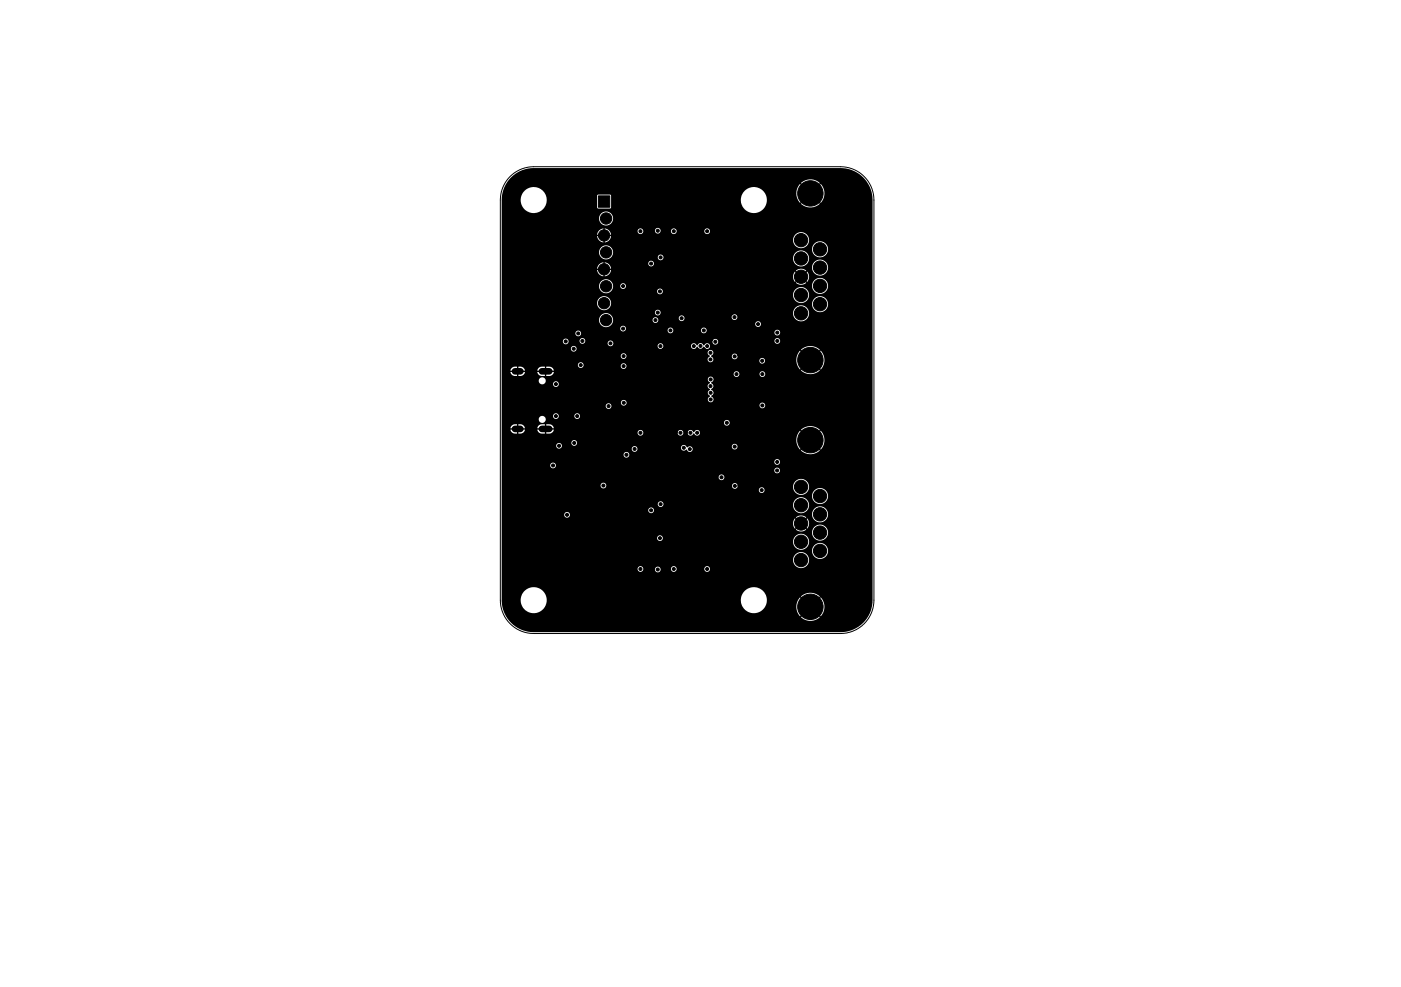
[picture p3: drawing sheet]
<svg xmlns="http://www.w3.org/2000/svg" width="210mm" height="148mm" viewBox="0 0 210 148" stroke-linecap="round" stroke-linejoin="round" font-family="sans-serif">
<g fill="#000" stroke="#000" stroke-width=".15">
<path d="M89.7 29.4h1.7v1.7h-1.7z"/>
<circle cx="76" cy="40" r=".22"/>
<circle cx="76" cy="30" r=".22"/>
<circle cx="80" cy="26" r=".22"/>
<circle cx="82" cy="35" r=".22"/>
<circle cx="90" cy="26" r=".22"/>
<circle cx="90.6" cy="35.3" r=".85"/>
<circle cx="90.9" cy="32.8" r=".85"/>
<circle cx="90.9" cy="37.8" r=".85"/>
<circle cx="92.7" cy="33.9" r=".22"/>
<circle cx="96" cy="34.7" r=".23"/>
<circle cx="97.6" cy="39.5" r=".23"/>
<circle cx="98.6" cy="34.6" r=".22"/>
<circle cx="99" cy="26" r=".23"/>
<circle cx="99" cy="38.6" r=".22"/>
<circle cx="101" cy="34.7" r=".23"/>
<circle cx="106" cy="34.7" r=".23"/>
<circle cx="109" cy="26" r=".23"/>
<circle cx="115" cy="34" r=".23"/>
<circle cx="117" cy="26" r=".23"/>
<circle cx="120.1" cy="38.8" r="1"/>
<circle cx="120.1" cy="36" r="1"/>
<circle cx="121.5" cy="29" r="1.9"/>
<circle cx="122.9" cy="37.4" r="1"/>
<circle cx="125" cy="26" r=".23"/>
<circle cx="130" cy="31" r=".23"/>
<circle cx="76" cy="60" r=".22"/>
<circle cx="76" cy="50" r=".22"/>
<circle cx="78.8" cy="49" r=".22"/>
<circle cx="79.2" cy="50" r=".22"/>
<circle cx="83.2" cy="56.4" r=".22"/>
<circle cx="83.3" cy="57.6" r=".22"/>
<circle cx="84.5" cy="54.8" r=".22"/>
<circle cx="84.8" cy="51.2" r=".23"/>
<circle cx="85.9" cy="42.1" r=".22"/>
<circle cx="86" cy="52.3" r=".22"/>
<circle cx="86.5" cy="58.5" r=".22"/>
<circle cx="86.7" cy="50" r=".22"/>
<circle cx="87.1" cy="54.7" r=".22"/>
<circle cx="87.3" cy="51.1" r=".22"/>
<circle cx="87.6" cy="59" r=".22"/>
<circle cx="88" cy="55.7" r=".23"/>
<circle cx="88" cy="54.4" r=".22"/>
<circle cx="88.4" cy="50" r=".22"/>
<circle cx="89.6" cy="60" r=".22"/>
<circle cx="90.6" cy="40.4" r=".85"/>
<circle cx="90.6" cy="45.5" r=".85"/>
<circle cx="90.9" cy="42.9" r=".85"/>
<circle cx="90.9" cy="48" r=".85"/>
<circle cx="91.5" cy="51.5" r=".22"/>
<circle cx="93.4" cy="42.9" r=".22"/>
<circle cx="93.4" cy="49.3" r=".22"/>
<circle cx="93.5" cy="54.9" r=".23"/>
<circle cx="93.5" cy="53.4" r=".23"/>
<circle cx="94.1" cy="52.3" r=".22"/>
<circle cx="95.7" cy="42.2" r=".22"/>
<circle cx="97.6" cy="42.9" r=".23"/>
<circle cx="98.2" cy="52" r=".22"/>
<circle cx="98.2" cy="48" r=".22"/>
<circle cx="98.6" cy="46.9" r=".23"/>
<circle cx="98.9" cy="43.7" r=".22"/>
<circle cx="99" cy="49.3" r=".22"/>
<circle cx="99" cy="51.9" r=".22"/>
<circle cx="99.5" cy="52.4" r=".22"/>
<circle cx="100.5" cy="49.6" r=".23"/>
<circle cx="102.2" cy="47.7" r=".22"/>
<circle cx="104" cy="51.9" r=".22"/>
<circle cx="105" cy="51.9" r=".23"/>
<circle cx="105.5" cy="49.5" r=".22"/>
<circle cx="105.5" cy="52.4" r=".22"/>
<circle cx="106" cy="51.9" r=".22"/>
<circle cx="106.5" cy="52.9" r=".22"/>
<circle cx="106.5" cy="57.9" r=".22"/>
<circle cx="106.5" cy="53.9" r=".22"/>
<circle cx="106.5" cy="59.9" r=".23"/>
<circle cx="106.5" cy="56.9" r=".23"/>
<circle cx="106.5" cy="58.9" r=".23"/>
<circle cx="106.6" cy="50.9" r=".22"/>
<circle cx="107.2" cy="51.2" r=".22"/>
<circle cx="108.1" cy="48.8" r=".22"/>
<circle cx="108.7" cy="48.1" r=".23"/>
<circle cx="109.4" cy="53.8" r=".22"/>
<circle cx="109.6" cy="47" r=".22"/>
<circle cx="110.1" cy="47.6" r=".22"/>
<circle cx="110.1" cy="53.4" r=".23"/>
<circle cx="110.4" cy="56.1" r=".22"/>
<circle cx="110.8" cy="53.2" r=".22"/>
<circle cx="110.9" cy="54.1" r=".22"/>
<circle cx="112.2" cy="57.9" r=".23"/>
<circle cx="113.6" cy="48.6" r=".22"/>
<circle cx="113.9" cy="42.4" r=".23"/>
<circle cx="114.2" cy="54.1" r=".23"/>
<circle cx="114.3" cy="56.1" r=".22"/>
<circle cx="116.5" cy="51.1" r=".22"/>
<circle cx="116.5" cy="49.9" r=".22"/>
<circle cx="117.3" cy="49" r=".22"/>
<circle cx="118.4" cy="44.8" r=".23"/>
<circle cx="120.1" cy="47" r="1"/>
<circle cx="120.1" cy="44.2" r="1"/>
<circle cx="120.1" cy="41.5" r="1"/>
<circle cx="121.5" cy="54" r="1.9"/>
<circle cx="122.9" cy="45.6" r="1"/>
<circle cx="122.9" cy="40.1" r="1"/>
<circle cx="122.9" cy="42.9" r="1"/>
<circle cx="130" cy="51" r=".22"/>
<circle cx="130" cy="41" r=".23"/>
<circle cx="76" cy="70" r=".22"/>
<circle cx="76" cy="80" r=".22"/>
<circle cx="79" cy="69.3" r=".22"/>
<circle cx="79.9" cy="66.8" r=".22"/>
<circle cx="82.9" cy="69.8" r=".23"/>
<circle cx="83.1" cy="63.6" r=".23"/>
<circle cx="83.3" cy="62.4" r=".23"/>
<circle cx="83.8" cy="66.8" r=".23"/>
<circle cx="84.5" cy="69.5" r=".22"/>
<circle cx="84.5" cy="68" r=".22"/>
<circle cx="84.9" cy="66.4" r=".22"/>
<circle cx="85" cy="77.2" r=".22"/>
<circle cx="85.1" cy="74.8" r=".22"/>
<circle cx="85.7" cy="70.6" r=".22"/>
<circle cx="85.7" cy="61.5" r=".22"/>
<circle cx="86.1" cy="66.4" r=".23"/>
<circle cx="86.2" cy="68.8" r=".23"/>
<circle cx="86.5" cy="62.4" r=".22"/>
<circle cx="87.2" cy="65.6" r=".22"/>
<circle cx="87.2" cy="64.2" r=".22"/>
<circle cx="87.2" cy="62.6" r=".22"/>
<circle cx="87.3" cy="74.8" r=".22"/>
<circle cx="87.4" cy="71.3" r=".22"/>
<circle cx="88.9" cy="66.2" r=".22"/>
<circle cx="89.1" cy="71.3" r=".23"/>
<circle cx="90" cy="80" r=".22"/>
<circle cx="90.4" cy="72.8" r=".22"/>
<circle cx="90.5" cy="76.7" r=".22"/>
<circle cx="90.7" cy="71.3" r=".22"/>
<circle cx="91.2" cy="60.9" r=".22"/>
<circle cx="91.8" cy="65.7" r=".23"/>
<circle cx="92.1" cy="70.6" r=".22"/>
<circle cx="92.1" cy="68.9" r=".22"/>
<circle cx="93.1" cy="72.5" r=".22"/>
<circle cx="93.5" cy="60.4" r=".23"/>
<circle cx="93.9" cy="68.2" r=".23"/>
<circle cx="94.8" cy="70.7" r=".22"/>
<circle cx="95" cy="64.9" r=".23"/>
<circle cx="95.1" cy="67.3" r=".23"/>
<circle cx="96" cy="64.9" r=".23"/>
<circle cx="96.2" cy="70.7" r=".23"/>
<circle cx="97" cy="64.9" r=".23"/>
<circle cx="97.6" cy="79.9" r=".22"/>
<circle cx="97.6" cy="76.5" r=".22"/>
<circle cx="98" cy="73.8" r=".23"/>
<circle cx="98.5" cy="64.9" r=".23"/>
<circle cx="99" cy="75.6" r=".23"/>
<circle cx="100.1" cy="70.8" r=".23"/>
<circle cx="100.1" cy="73.7" r=".22"/>
<circle cx="101.3" cy="64.8" r=".23"/>
<circle cx="102" cy="64.9" r=".23"/>
<circle cx="102.5" cy="67.1" r=".23"/>
<circle cx="102.8" cy="64.8" r=".22"/>
<circle cx="103.4" cy="67.3" r=".22"/>
<circle cx="103.5" cy="64.9" r=".23"/>
<circle cx="104.5" cy="64.9" r=".23"/>
<circle cx="105.2" cy="64.8" r=".23"/>
<circle cx="106.5" cy="67.9" r=".22"/>
<circle cx="106.5" cy="70.8" r=".22"/>
<circle cx="106.5" cy="73.7" r=".22"/>
<circle cx="108.1" cy="71.6" r=".22"/>
<circle cx="108.1" cy="68.2" r=".22"/>
<circle cx="108.9" cy="63.4" r=".23"/>
<circle cx="109.5" cy="72.9" r=".22"/>
<circle cx="110.1" cy="67" r=".23"/>
<circle cx="110.2" cy="72.9" r=".22"/>
<circle cx="110.2" cy="66.2" r=".23"/>
<circle cx="110.6" cy="73.5" r=".23"/>
<circle cx="110.8" cy="72.8" r=".23"/>
<circle cx="110.9" cy="67.3" r=".23"/>
<circle cx="112.3" cy="63.4" r=".22"/>
<circle cx="113.9" cy="79.4" r=".22"/>
<circle cx="114.2" cy="73.5" r=".23"/>
<circle cx="114.3" cy="60.8" r=".22"/>
<circle cx="116.5" cy="70.6" r=".23"/>
<circle cx="116.5" cy="69.3" r=".22"/>
<circle cx="117.2" cy="71.2" r=".22"/>
<circle cx="117.2" cy="77.7" r=".23"/>
<circle cx="120.1" cy="75.8" r="1"/>
<circle cx="120.1" cy="73" r="1"/>
<circle cx="120.1" cy="78.5" r="1"/>
<circle cx="121.5" cy="66" r="1.9"/>
<circle cx="122.9" cy="79.9" r="1"/>
<circle cx="122.9" cy="77.1" r="1"/>
<circle cx="122.9" cy="74.4" r="1"/>
<circle cx="124" cy="60" r=".22"/>
<circle cx="130" cy="61" r=".22"/>
<circle cx="130" cy="71" r=".22"/>
<circle cx="76" cy="90" r=".22"/>
<circle cx="80" cy="94" r=".22"/>
<circle cx="85" cy="85" r=".22"/>
<circle cx="90" cy="90" r=".22"/>
<circle cx="91" cy="94" r=".23"/>
<circle cx="96" cy="85.3" r=".23"/>
<circle cx="98.6" cy="85.4" r=".22"/>
<circle cx="98.9" cy="80.7" r=".22"/>
<circle cx="101" cy="85.3" r=".23"/>
<circle cx="103.5" cy="94" r=".23"/>
<circle cx="106" cy="85.3" r=".23"/>
<circle cx="110" cy="86" r=".22"/>
<circle cx="116" cy="94" r=".23"/>
<circle cx="120.1" cy="84" r="1"/>
<circle cx="120.1" cy="81.2" r="1"/>
<circle cx="121.5" cy="91" r="1.9"/>
<circle cx="122.9" cy="82.6" r="1"/>
<circle cx="126" cy="94" r=".23"/>
<circle cx="130" cy="81" r=".22"/>
<circle cx="130" cy="90" r=".22"/>
</g>
<path d="M77.2 55.7h.8M81.2 55.7h1.1M77.2 64.3h.8M81.2 64.3h1.1" fill="none" stroke="#000" stroke-width="1"/>
<path d="M76.6 26.6a4.8 4.8 0 0 1 3.4-1.4h46a4.8 4.8 0 0 1 4.8 4.8v60a4.8 4.8 0 0 1-4.8 4.8h-46a4.8 4.8 0 0 1-4.8-4.9h2.8v.2a1.95 1.95 0 0 0 2.1 1.9 1.95 1.95 0 0 0 1.9-2.1h29v.2a1.95 1.95 0 0 0 1.5 1.8 1.95 1.95 0 0 0 2.2-.9h4.7v.6l.4 .7 .1 .1 .3-.3 .2 .1-.3 .4a2.1 2.1 0 0 0 2.8 0l-.3-.4 .1-.1 .3 .3 .1-.1a2.1 2.1 0 0 0-.1-2.7l-.3 .3-.1-.1 .3-.4-.2-.1a2.11 2.11 0 0 0-2.6 .1l.3 .4-.2 .1-.3-.3-.1 .1-.4 .7v.6h-4.7a1.95 1.95 0 0 0-1.1-2.9 1.95 1.95 0 0 0-2.6 1.8h-29l-.1-.3a1.95 1.95 0 0 0-2-1.6 1.95 1.95 0 0 0-1.9 1.9h-2.8v-4.6h20.4v.2a.43 .43 0 0 0 .4 .3 .43 .43 0 0 0 .4-.4h1.8v.1a.43 .43 0 0 0 .5 .3 .43 .43 0 0 0 .3-.5h1.6v.2a.43 .43 0 0 0 .5 .3 .43 .43 0 0 0 .3-.5h4.2v.2a.43 .43 0 0 0 .7 .1 .43 .43 0 0 0-.1-.7 .43 .43 0 0 0-.6 .4h-4.2v-.1a.43 .43 0 0 0-.5-.3 .43 .43 0 0 0-.3 .4h-1.6a.43 .43 0 0 0-.5-.3 .43 .43 0 0 0-.3 .4h-1.8v-.1a.43 .43 0 0 0-.4-.4 .43 .43 0 0 0-.4 .4h-20.4v-1.3h43.7v.2a1.21 1.21 0 0 0 1.9 .7 1.21 1.21 0 0 0-.2-2 1.21 1.21 0 0 0-1.7 1.1h-43.7v-1.4h46.5v.2a1.21 1.21 0 0 0 1.9 .8 1.21 1.21 0 0 0-.1-2.1 1.21 1.21 0 0 0-1.8 1.1h-46.5v-1.4h43.7v.3a1.21 1.21 0 0 0 1.9 .7 1.21 1.21 0 0 0-.2-2 1.21 1.21 0 0 0-1.7 1h-43.7v-.5h23.3v.1a.43 .43 0 0 0 .7 .2 .43 .43 0 0 0-.1-.7 .43 .43 0 0 0-.6 .4h-23.3v-.8h46.5v.2a1.21 1.21 0 0 0 1.9 .7 1.21 1.21 0 0 0-.1-2 1.21 1.21 0 0 0-1.8 1.1h-46.5v-1.4h43.7l.3 .8 .4-.5 .1 .2-.4 .4a1.19 1.19 0 0 0 1.6 0l-.5-.4 .1-.2 .5 .5 .2-.4 .1-.6-.3-.6-.5 .5-.1-.2 .5-.4a1.19 1.19 0 0 0-1.6 0l.4 .4-.1 .2-.4-.5-.3 .8h-43.7v-1.3h9.4a.43 .43 0 0 0 .4 .4 .43 .43 0 0 0 .4-.5h36.3v.2a1.21 1.21 0 0 0 1.9 .8 1.21 1.21 0 0 0-.1-2.1 1.21 1.21 0 0 0-1.8 1.1h-36.3a.43 .43 0 0 0-.5-.3 .43 .43 0 0 0-.3 .4h-9.4v-.7h22v.2a.43 .43 0 0 0 .7 .1 .43 .43 0 0 0-.1-.7 .43 .43 0 0 0-.6 .4h-22v-.9h23.4v.1a.43 .43 0 0 0 .4 .3 .43 .43 0 0 0 .4-.2h19.5v.2a1.21 1.21 0 0 0 1.9 .7 1.21 1.21 0 0 0-.2-2 1.21 1.21 0 0 0-1.7 1.1l-19.5-.1a.43 .43 0 0 0-.3-.5 .43 .43 0 0 0-.5 .4h-23.4v-1.2h46.5v.2a1.21 1.21 0 0 0 1.9 .7 1.21 1.21 0 0 0-.1-2 1.21 1.21 0 0 0-1.8 1.1h-46.5v-.9h38.5l.1 .1a.43 .43 0 0 0 .7 .2 .43 .43 0 0 0-.1-.7 .43 .43 0 0 0-.7 .4h-38.5v-.7h14.8v.1a.43 .43 0 0 0 .5 .3 .43 .43 0 0 0 .4-.3h18.8v.1a.43 .43 0 0 0 .4 .3 .43 .43 0 0 0 .5-.3h8.3v.2a1.21 1.21 0 0 0 1.9 .8 1.21 1.21 0 0 0-.2-2.1 1.21 1.21 0 0 0-1.7 1.1h-8.3a.43 .43 0 0 0-.4-.6 .43 .43 0 0 0-.5 .5l-18.8-.1a.43 .43 0 0 0-.5-.4 .43 .43 0 0 0-.4 .4h-14.8v-1.2h32.5v.1a.43 .43 0 0 0 .7 .2 .43 .43 0 0 0-.1-.7 .43 .43 0 0 0-.6 .4h-32.5v-1h40.9v.1a.43 .43 0 0 0 .7 .2 .43 .43 0 0 0-.1-.7 .43 .43 0 0 0-.6 .4h-40.9v-.8h7.3v.1a.43 .43 0 0 0 .7 .2 .43 .43 0 0 0-.1-.7 .43 .43 0 0 0-.6 .4h-7.3v-.5h40.9v.1a.43 .43 0 0 0 .7 .2 .43 .43 0 0 0-.1-.7 .43 .43 0 0 0-.6 .4h-40.9v-1.1h18.3v.1a.43 .43 0 0 0 .7 .2 .43 .43 0 0 0-.1-.7 .43 .43 0 0 0-.6 .4h-18.3v-.9h19.5v.2a.43 .43 0 0 0 .6 .2 .43 .43 0 0 0 .2-.6h6.6v.2a.51 .51 0 0 0 .8 .1l.1 .1a.43 .43 0 0 0 .7 .2 .43 .43 0 0 0-.1-.7h6.1v.1a.43 .43 0 0 0 .7 .2 .43 .43 0 0 0-.1-.7 .43 .43 0 0 0-.6 .4l-6.3-.1-.4 .2a.45 .45 0 0 0-.5-.4 .45 .45 0 0 0-.4 .4h-6.6a.43 .43 0 0 0-.5-.2 .43 .43 0 0 0-.3 .4h-19.5v-.4h8.2v.1a.43 .43 0 0 0 .7 .1 .43 .43 0 0 0-.3-.7h1.8l.1 .2a.43 .43 0 0 0 .7 .1 .43 .43 0 0 0-.3-.7h33.3v.6l.4 .7 .1 .1 .3-.3 .2 .1-.3 .4a2.1 2.1 0 0 0 2.8 0l-.3-.4 .1-.1 .3 .3 .1-.1a2.1 2.1 0 0 0-.1-2.7l-.3 .3-.1-.1 .3-.4-.2-.1a2.11 2.11 0 0 0-2.6 .1l.3 .4-.2 .1-.3-.3-.1 .1-.4 .7v.6h-33.3l-.3 .1-.2 .3h-1.9l-.2 .2-.1 .3h-8.2v-2.7h1.7v.2h-.4l.2 .4 .3 .2h.5v-.4h.2v.4a.77 .77 0 0 0 1-.6h-.4v-.2h2.6v.2h-.4l.1 .1 .2 .4 .4 .1h.5v-.4h.2v.4l.8-.1h12.9v.1a.43 .43 0 0 0 .5 .3 .43 .43 0 0 0 .3-.4h5.2v.1a.43 .43 0 0 0 .5 .3 .43 .43 0 0 0 .3-.4h.7v.1a.5 .5 0 0 0 .5 .3 .5 .5 0 0 0 .4-.3 .44 .44 0 0 0 .6 .4 .44 .44 0 0 0 .3-.6 .44 .44 0 0 0-.7-.2l-.2 .2a.47 .47 0 0 0-.5-.3 .47 .47 0 0 0-.4 .4h-.7v-.1a.43 .43 0 0 0-.5-.3 .43 .43 0 0 0-.3 .4h-5.2v-.1a.43 .43 0 0 0-.5-.3 .43 .43 0 0 0-.3 .4h-12.9l.3-.5h-.4v-.2h.4l-.1-.3-.4-.3h-.6v.4h-.2v-.4h-.5l-.4 .2-.3 .4h-1.8l-.3-.4-.3-.2h-.4v.4h-.2v-.4a.77 .77 0 0 0-1 .6h-1.3v-1.4h5.6l.1 .4 .3 .2h27.3a.43 .43 0 0 0 .6 .4 .43 .43 0 0 0 .1-.7 .43 .43 0 0 0-.7 .2v.1h-27.1a.53 .53 0 0 0 .4-.5 .53 .53 0 0 0-.3-.5h1.4v.1a.43 .43 0 0 0 .5 .3 .43 .43 0 0 0 .4-.4h2.3v.1a.43 .43 0 0 0 .7 .2 .43 .43 0 0 0-.1-.7 .43 .43 0 0 0-.6 .4h-2.3l-.1-.1a.43 .43 0 0 0-.4-.3 .43 .43 0 0 0-.4 .4h-1.7l-.3 .2-.1 .2h-5.6v-1.9h15.6v.1a.43 .43 0 0 0 .7 .2 .43 .43 0 0 0-.1-.7 .43 .43 0 0 0-.6 .4h-15.6v-.5h17.9l.1 .3 .3 .1h20.3l.1 .1a.43 .43 0 0 0 .7 .2 .43 .43 0 0 0-.2-.7 .43 .43 0 0 0-.6 .4h-20.1l.1-.1a.43 .43 0 0 0-.1-.7 .43 .43 0 0 0-.6 .4h-17.9v-3.4h5.6l.1 .4 .3 .2h1.7a.43 .43 0 0 0 .3 .4 .43 .43 0 0 0 .4-.1h22.5l.1 .3 .2 .2a.54 .54 0 0 0-.3 .5 .54 .54 0 0 0 .3 .5 .44 .44 0 0 0-.4 .6 .44 .44 0 0 0 .6 .3 .44 .44 0 0 0 .3-.7l-.3-.2 .1-.1a.49 .49 0 0 0 .2-.5 .49 .49 0 0 0-.3-.4 .54 .54 0 0 0 .3-.5 .54 .54 0 0 0-.3-.5 .44 .44 0 0 0 .4-.5 .44 .44 0 0 0-.5-.4 .44 .44 0 0 0-.4 .5l.3 .4-.2 .2-.1 .3h-22.4a.43 .43 0 0 0-.2-.7 .43 .43 0 0 0-.6 .4h-1.4a.53 .53 0 0 0 .1-.9 .53 .53 0 0 0-.8 .3h-5.6v-1.4h1.7v.2h-.4a.7 .7 0 0 0 .6 .6h.4v-.4h.2v.4a.79 .79 0 0 0 1-.5v-.1h-.4v-.2h2.6v.2h-.4a.7 .7 0 0 0 .7 .6h.5v-.4h.2v.4h.6l.4-.3h27.1a.43 .43 0 0 0 .4 .4 .43 .43 0 0 0 .4-.4h3l.1 .1a.43 .43 0 0 0 .7 .2 .43 .43 0 0 0-.2-.7 .43 .43 0 0 0-.6 .4h-3v-.1a.43 .43 0 0 0-.5-.3 .43 .43 0 0 0-.3 .4h-27.1l.1-.3h-.4v-.2h.4v-.1l-.1-.3-.4-.2h-.6v.4h-.2v-.4h-.5l-.4 .1-.3 .5h-1.8l-.3-.5-.3-.1h-.4v.4h-.2v-.4a.77 .77 0 0 0-1 .6h-1.3v-.9h11.4v.2a.43 .43 0 0 0 .4 .3 .43 .43 0 0 0 .5-.3h5.5l.1 .1a.43 .43 0 0 0 .7 .2 .43 .43 0 0 0-.1-.7 .43 .43 0 0 0-.7 .4h-5.5a.43 .43 0 0 0-.4-.6 .43 .43 0 0 0-.5 .4h-11.4v-1.3h17.8l.1 .1a.43 .43 0 0 0 .7 .2 .43 .43 0 0 0-.1-.7 .43 .43 0 0 0-.7 .4h-17.8v-.5h30.9l.1 .3 .2 .2a.45 .45 0 0 0-.3 .7 .45 .45 0 0 0 .8 0h6.9v.1a.43 .43 0 0 0 .6 .3 .43 .43 0 0 0 .3-.5h4.7v.6l.4 .7 .1 .1 .3-.3 .2 .1-.3 .4a2.1 2.1 0 0 0 2.8 0l-.3-.4 .1-.1 .3 .3 .1-.1a2.1 2.1 0 0 0-.1-2.7l-.3 .3-.1-.1 .3-.4-.2-.1a2.11 2.11 0 0 0-2.6 .1l.3 .4-.2 .1-.3-.3-.1 .1-.4 .7v.6h-4.7a.43 .43 0 0 0-.5-.3 .43 .43 0 0 0-.4 .4h-6.9v-.3l-.3-.4h3.1v.2a.43 .43 0 0 0 .7 .2 .43 .43 0 0 0-.1-.7 .43 .43 0 0 0-.6 .3h-3.1v-.1a.43 .43 0 0 0 .3-.5 .43 .43 0 0 0-.4-.3 .43 .43 0 0 0-.4 .4h-30.9v-.6h10.4v.1a.43 .43 0 0 0 .7 .2 .43 .43 0 0 0-.1-.7 .43 .43 0 0 0-.6 .4h-10.4v-1.1h9.2v.1a.43 .43 0 0 0 .5 .3 .43 .43 0 0 0 .3-.5h1.7l.1 .4 .3 .1 3.8-.1 .1 .2 .3 .2h7.1v.1a.43 .43 0 0 0 .5 .3 .43 .43 0 0 0 .3-.4h4.2v.1a.49 .49 0 0 0 .5 .3 .49 .49 0 0 0 .4-.3 .54 .54 0 0 0 .5 .3 .54 .54 0 0 0 .5-.3 .45 .45 0 0 0 .5 .4 .45 .45 0 0 0 .4-.5 .45 .45 0 0 0-.5-.4l-.3 .3h-.2a.49 .49 0 0 0-.4-.4 .49 .49 0 0 0-.5 .4 .48 .48 0 0 0-.5-.3 .48 .48 0 0 0-.4 .4h-4.2a.43 .43 0 0 0-.4-.4 .43 .43 0 0 0-.4 .4h-7l.3-.3v-.3h14.9v.1a.43 .43 0 0 0 .6 .3 .43 .43 0 0 0 .2-.6h8.5v.2a.43 .43 0 0 0 .7 .1 .43 .43 0 0 0-.1-.7 .43 .43 0 0 0-.6 .4h-8.5a.43 .43 0 0 0-.4-.3 .43 .43 0 0 0-.4 .5l-14.9-.1a.43 .43 0 0 0-.5-.1 .43 .43 0 0 0-.3 .4h-3.5a.43 .43 0 0 0-.1-.8 .43 .43 0 0 0-.6 .4h-1.7a.43 .43 0 0 0-.5-.3 .43 .43 0 0 0-.3 .4h-9.2v-1.2h11l.1 .1a.43 .43 0 0 0 .7 .2 .43 .43 0 0 0-.1-.7 .43 .43 0 0 0-.7 .4h-11v-.7h17.8v.1a.43 .43 0 0 0 .7 .2h6.4v.1a.43 .43 0 0 0 .5 .3 .43 .43 0 0 0 .3-.4h4.2v.1a.43 .43 0 0 0 .7 .2h10.3v.1a.43 .43 0 0 0 .7 .2 .43 .43 0 0 0-.1-.7 .43 .43 0 0 0-.6 .4h-10.3v-.1a.43 .43 0 0 0-.2-.7 .43 .43 0 0 0-.5 .5h-4.2v-.2a.43 .43 0 0 0-.5-.3 .43 .43 0 0 0-.3 .5l-6.4-.1a.43 .43 0 0 0-.2-.6 .43 .43 0 0 0-.5 .4h-17.8v-1.3h14.6v.2a1.06 1.06 0 0 0 .8 .8 1.06 1.06 0 0 0 1.1-.4h21.5v.1a.43 .43 0 0 0 .7 .2 .43 .43 0 0 0-.1-.7 .43 .43 0 0 0-.6 .4h-21.5l.2-.6h5.9v.1a.43 .43 0 0 0 .7 .3 .43 .43 0 0 0 .1-.7h3.1l.1 .2a.43 .43 0 0 0 .5 .2 .43 .43 0 0 0 .3-.5h7.1v.1a.43 .43 0 0 0 .7 .2 .43 .43 0 0 0-.1-.7 .43 .43 0 0 0-.6 .4h-7.1l-.1-.1a.43 .43 0 0 0-.5-.2 .43 .43 0 0 0-.3 .4h-3.1l-.4-.1-.2 .1-.2 .3h-5.9a1.06 1.06 0 0 0-1.1-1.1 1.06 1.06 0 0 0-1 1.1h-14.6v-1.1h23v.1a.43 .43 0 0 0 .4 .3 .43 .43 0 0 0 .4-.3h19.9v.2a1.21 1.21 0 0 0 1.9 .7 1.21 1.21 0 0 0-.2-2 1.21 1.21 0 0 0-1.7 1.1h-19.9v-.1a.43 .43 0 0 0-.4-.5 .43 .43 0 0 0-.4 .5h-23v-1.4h14.3v.2a1.05 1.05 0 0 0 1.1 .8 1.05 1.05 0 0 0 1-.9h30.1v.2a1.21 1.21 0 0 0 1.9 .8 1.21 1.21 0 0 0-.1-2.1 1.21 1.21 0 0 0-1.8 1.1h-30.1v-.1a1.06 1.06 0 0 0-1.1-1.1 1.06 1.06 0 0 0-1 1.1h-14.3v-1.3h43.7v.3a1.21 1.21 0 0 0 1.9 .7 1.21 1.21 0 0 0-.2-2 1.21 1.21 0 0 0-1.7 1h-43.7v-1.3h14.6v.2a1.06 1.06 0 0 0 1.8 .6h6.9v.1a.43 .43 0 0 0 .7 .2 .43 .43 0 0 0-.1-.7 .43 .43 0 0 0-.6 .4h-6.9l.2-.4 .1-.4h1.1a.43 .43 0 0 0 .4 .4 .43 .43 0 0 0 .4-.4h27.9v.2a1.21 1.21 0 0 0 1.9 .7 1.21 1.21 0 0 0-.1-2 1.21 1.21 0 0 0-1.8 1.1h-27.9v-.1a.43 .43 0 0 0-.5-.3 .43 .43 0 0 0-.3 .4h-1.1v-.2a1.06 1.06 0 0 0-1.2-.8 1.06 1.06 0 0 0-.9 1h-14.6v-1.4h43.7l.3 .8 .4-.5 .1 .2-.4 .4a1.19 1.19 0 0 0 1.6 0l-.5-.4 .1-.2 .5 .5 .2-.4 .1-.6-.3-.6-.5 .5-.1-.2 .5-.4a1.19 1.19 0 0 0-1.6 0l.4 .4-.1 .2-.4-.5-.3 .8h-43.7v-1.2h14.9v.2h-.6l.1 .3 .4 .5 .4 .1v-.5h.3v.5a1.03 1.03 0 0 0 .9-.9h-.6v-.2h.6v-.2h30.1a1.21 1.21 0 0 0 1.8 1.1 1.21 1.21 0 0 0 .1-2 1.21 1.21 0 0 0-1.9 .7v.2h-30.1l-.4-.6h6v.2a.43 .43 0 0 0 .7 .1 .43 .43 0 0 0-.1-.7 .43 .43 0 0 0-.6 .4h-6l-.5-.2v.6h-.3v-.6a1.03 1.03 0 0 0-.9 1h-14.3v-2.5h14.6v.3a1.05 1.05 0 0 0 1.8 .5h7a.43 .43 0 0 0 .3 .4 .43 .43 0 0 0 .5-.2h19.5v.2a1.21 1.21 0 0 0 1.9 .7 1.21 1.21 0 0 0-.2-2 1.21 1.21 0 0 0-1.7 1.1l-19.5-.1a.43 .43 0 0 0-.3-.5 .43 .43 0 0 0-.5 .4h-7a1.04 1.04 0 0 0 .2-1.2h29.9v.2a1.21 1.21 0 0 0 1.9 .7 1.21 1.21 0 0 0-.1-2 1.21 1.21 0 0 0-1.8 1.1h-29.9l-.1-.1a1.06 1.06 0 0 0-1.2-.5 1.06 1.06 0 0 0-.7 1h-14.6v-2.6h14.9v.2h-.6a1.03 1.03 0 0 0 .9 1v-.6h.3v.6l.6-.4h27.6v.2a1.21 1.21 0 0 0 1.9 .8 1.21 1.21 0 0 0-.2-2.1 1.21 1.21 0 0 0-1.7 1.1h-27.6l.3-.6h-.6v-.2h.6l-.2-.5h4.2v.1a.43 .43 0 0 0 .5 .3 .43 .43 0 0 0 .3-.5h1.8v.1a.43 .43 0 0 0 .4 .3 .43 .43 0 0 0 .4-.3h1.6v.1a.43 .43 0 0 0 .5 .3 .43 .43 0 0 0 .3-.4h4.2v.1a.43 .43 0 0 0 .7 .2 .43 .43 0 0 0-.1-.7 .43 .43 0 0 0-.6 .4h-4.2v-.2a.43 .43 0 0 0-.5-.3 .43 .43 0 0 0-.3 .5h-1.6v-.1a.43 .43 0 0 0-.4-.4 .43 .43 0 0 0-.4 .4l-1.8-.1a.43 .43 0 0 0-.5-.3 .43 .43 0 0 0-.3 .5h-4.2l-.3-.3-.4-.1v.5h-.3v-.5l-.6 .3-.3 .6h-14.3v-2.4h14.6a1.06 1.06 0 0 0 1.5 .9 1.06 1.06 0 0 0 .2-1.8 1.06 1.06 0 0 0-1.7 .7v.2h-14.6v-2.9h2.8a1.95 1.95 0 0 0 2.3 2 1.95 1.95 0 0 0 1.5-2.5h7.7v1.7l.2 .2 1.8-.1 .1-1.3h19.4a1.95 1.95 0 0 0 2.5 2 1.95 1.95 0 0 0 1.2-2.9h4.7v.6l.4 .7 .1 .1 .3-.3 .2 .1-.3 .4a2.1 2.1 0 0 0 2.8 0l-.3-.4 .1-.1 .3 .3 .1-.1a2.1 2.1 0 0 0-.1-2.7l-.3 .3-.1-.1 .3-.4-.2-.1a2.11 2.11 0 0 0-2.6 .1l.3 .4-.2 .1-.3-.3-.1 .1-.4 .7v.6h-4.7a1.95 1.95 0 0 0-2.2-.9 1.95 1.95 0 0 0-1.5 1.8h-19.4v-.6l-.2-.1h-1.7l-.2 .2h-7.7a1.95 1.95 0 0 0-2.1-1.3 1.95 1.95 0 0 0-1.7 1.8h-2.8v-.1a4.8 4.8 0 0 1 1.4-3.2z" fill="#000"/>
<path d="M76.5 26.5a5 5 0 0 1 3.5-1.5h46a5 5 0 0 1 5 5v60a5 5 0 0 1-5 5h-46a5 5 0 0 1-5-5v-60a5 5 0 0 1 1.5-3.5z" fill="none" stroke="#000" stroke-width=".15"/>
</svg>
